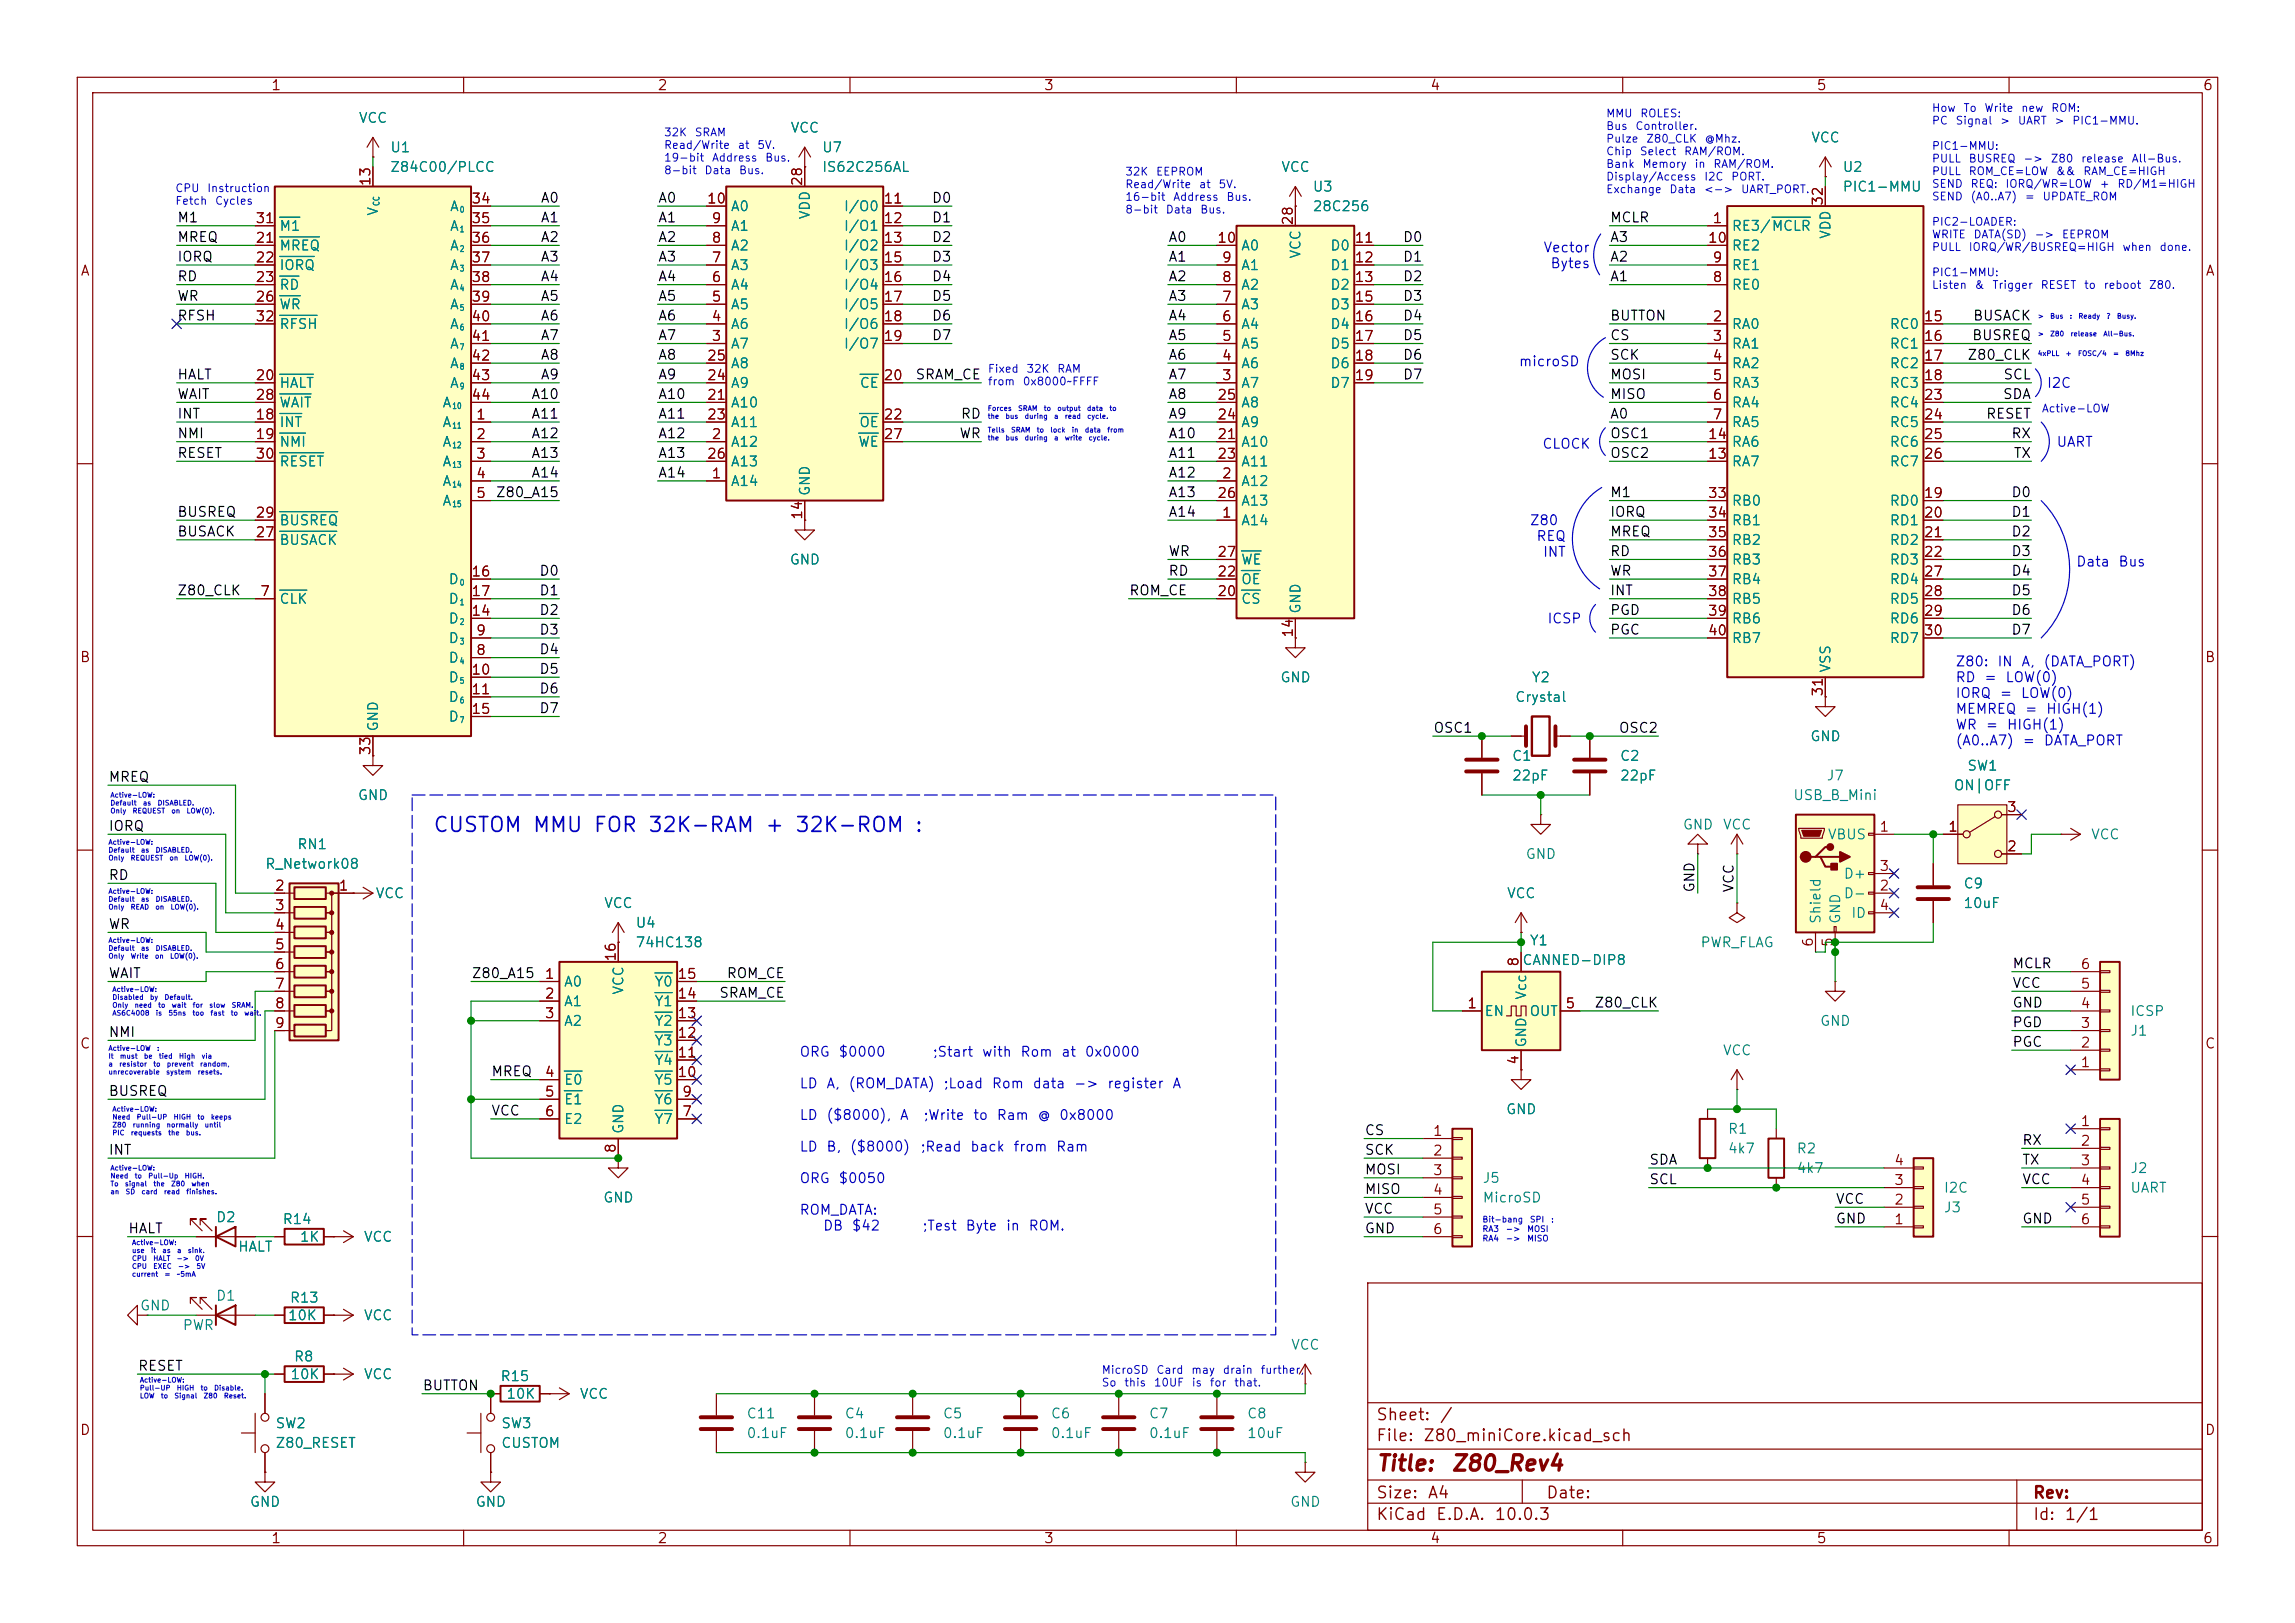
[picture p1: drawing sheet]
<svg xmlns="http://www.w3.org/2000/svg" width="297mm" height="210mm" viewBox="0 0 297 210" stroke-linecap="round" stroke-linejoin="round" font-family="sans-serif">
<defs><g id="words">
<g font-size="2" fill="#840000">
<text x="178" y="190.8">Title:</text>
<text x="187.7" y="190.8">Z80_Rev4</text>
</g>
<text font-size="1.9" fill="#0000c2" x="56" y="108.1">CUSTOM MMU FOR 32K-RAM + 32K-ROM :</text>
<g font-size="1.5" fill="#840000">
<text x="178" y="184.2">Sheet:</text>
<text x="186.2" y="184.2">/</text>
<text x="178" y="186.9">File:</text>
<text x="184.1" y="186.9">Z80_miniCore.kicad_sch</text>
<text x="178" y="197.1">KiCad</text>
<text x="178" y="194.3">Size:</text>
<text x="184.7" y="194.3">A4</text>
<text x="185.7" y="197.1">E.D.A.</text>
<text x="193.3" y="197.1">10.0.3</text>
<text x="200" y="194.3">Date:</text>
<text x="263" y="194.3">Rev:</text>
<text x="263" y="197.1">Id:</text>
<text x="267.1" y="197.1">1/1</text>
</g>
<g font-size="1.3" fill="#840000">
<text x="35" y="12">1</text>
<text x="85" y="12">2</text>
<text x="135" y="12">3</text>
<text x="185" y="12">4</text>
<text x="235" y="12">5</text>
<text x="285" y="12">6</text>
<text x="33" y="29.2">31</text>
<text x="48.2" y="24.2" transform="rotate(-90 48.2 24.2)">13</text>
<text x="60.9" y="26.6">34</text>
<text x="60.9" y="29.2">35</text>
<text x="91.4" y="26.6">10</text>
<text x="92" y="29.2">9</text>
<text x="104.1" y="24.2" transform="rotate(-90 104.1 24.2)">28</text>
<text x="114.3" y="26.6">11</text>
<text x="114.3" y="29.2">12</text>
<text x="167.6" y="29.3" transform="rotate(-90 167.6 29.3)">28</text>
<text x="221.5" y="29.2">1</text>
<text x="236.2" y="26.7" transform="rotate(-90 236.2 26.7)">32</text>
<text x="10.3" y="36">A</text>
<text x="33" y="31.7">21</text>
<text x="33" y="34.3">22</text>
<text x="60.9" y="31.7">36</text>
<text x="60.9" y="34.3">37</text>
<text x="92" y="34.3">7</text>
<text x="92" y="31.7">8</text>
<text x="114.3" y="31.7">13</text>
<text x="114.3" y="34.3">15</text>
<text x="157.4" y="31.7">10</text>
<text x="158" y="34.3">9</text>
<text x="175.2" y="31.7">11</text>
<text x="175.2" y="34.3">12</text>
<text x="220.9" y="31.7">10</text>
<text x="221.5" y="34.3">9</text>
<text x="285.3" y="36">A</text>
<text x="33" y="36.8">23</text>
<text x="33" y="39.3">26</text>
<text x="33" y="41.9">32</text>
<text x="60.9" y="36.8">38</text>
<text x="60.9" y="39.3">39</text>
<text x="60.9" y="41.9">40</text>
<text x="92" y="41.9">4</text>
<text x="92" y="39.3">5</text>
<text x="92" y="36.8">6</text>
<text x="114.3" y="36.8">16</text>
<text x="114.3" y="39.3">17</text>
<text x="114.3" y="41.9">18</text>
<text x="158" y="41.9">6</text>
<text x="158" y="39.3">7</text>
<text x="158" y="36.8">8</text>
<text x="175.2" y="36.8">13</text>
<text x="175.2" y="39.3">15</text>
<text x="175.2" y="41.9">16</text>
<text x="221.5" y="41.9">2</text>
<text x="221.5" y="36.8">8</text>
<text x="248.9" y="41.9">15</text>
<text x="60.9" y="44.4">41</text>
<text x="60.9" y="47">42</text>
<text x="91.4" y="47">25</text>
<text x="92" y="44.4">3</text>
<text x="114.3" y="44.4">19</text>
<text x="158" y="47">4</text>
<text x="158" y="44.4">5</text>
<text x="175.2" y="44.4">17</text>
<text x="175.2" y="47">18</text>
<text x="221.5" y="44.4">3</text>
<text x="221.5" y="47">4</text>
<text x="248.9" y="44.4">16</text>
<text x="248.9" y="47">17</text>
<text x="33" y="49.5">20</text>
<text x="33" y="52">28</text>
<text x="60.9" y="49.5">43</text>
<text x="60.9" y="52">44</text>
<text x="91.4" y="52">21</text>
<text x="91.4" y="49.5">24</text>
<text x="114.3" y="49.5">20</text>
<text x="157.4" y="52">25</text>
<text x="158" y="49.5">3</text>
<text x="175.2" y="49.5">19</text>
<text x="221.5" y="49.5">5</text>
<text x="221.5" y="52">6</text>
<text x="248.9" y="49.5">18</text>
<text x="248.9" y="52">23</text>
<text x="33" y="54.6">18</text>
<text x="33" y="57.1">19</text>
<text x="33" y="59.7">30</text>
<text x="61.5" y="54.6">1</text>
<text x="61.5" y="57.1">2</text>
<text x="61.5" y="59.7">3</text>
<text x="91.4" y="54.6">23</text>
<text x="91.4" y="59.7">26</text>
<text x="92" y="57.1">2</text>
<text x="114.3" y="54.6">22</text>
<text x="114.3" y="57.1">27</text>
<text x="157.4" y="57.1">21</text>
<text x="157.4" y="59.7">23</text>
<text x="157.4" y="54.6">24</text>
<text x="220.9" y="59.7">13</text>
<text x="220.9" y="57.1">14</text>
<text x="221.5" y="54.6">7</text>
<text x="248.9" y="54.6">24</text>
<text x="248.9" y="57.1">25</text>
<text x="248.9" y="59.7">26</text>
<text x="61.5" y="62.2">4</text>
<text x="61.5" y="64.7">5</text>
<text x="92" y="62.2">1</text>
<text x="157.4" y="64.7">26</text>
<text x="158" y="62.2">2</text>
<text x="220.9" y="64.7">33</text>
<text x="248.9" y="64.7">19</text>
<text x="33" y="69.8">27</text>
<text x="33" y="67.3">29</text>
<text x="104.1" y="67.4" transform="rotate(-90 104.1 67.4)">14</text>
<text x="158" y="67.3">1</text>
<text x="220.9" y="67.3">34</text>
<text x="220.9" y="69.8">35</text>
<text x="248.9" y="67.3">20</text>
<text x="248.9" y="69.8">21</text>
<text x="33.6" y="77.4">7</text>
<text x="60.9" y="74.9">16</text>
<text x="60.9" y="77.4">17</text>
<text x="157.4" y="77.4">20</text>
<text x="157.4" y="74.9">22</text>
<text x="157.4" y="72.4">27</text>
<text x="220.9" y="72.4">36</text>
<text x="220.9" y="74.9">37</text>
<text x="220.9" y="77.4">38</text>
<text x="248.9" y="72.4">22</text>
<text x="248.9" y="74.9">27</text>
<text x="248.9" y="77.4">28</text>
<text x="60.9" y="80">14</text>
<text x="61.5" y="82.5">9</text>
<text x="167.6" y="82.6" transform="rotate(-90 167.6 82.6)">14</text>
<text x="220.9" y="80">39</text>
<text x="220.9" y="82.5">40</text>
<text x="248.9" y="80">29</text>
<text x="248.9" y="82.5">30</text>
<text x="10.3" y="86">B</text>
<text x="60.9" y="87.6">10</text>
<text x="61.5" y="85.1">8</text>
<text x="285.3" y="86">B</text>
<text x="60.9" y="90.1">11</text>
<text x="60.9" y="92.7">15</text>
<text x="236.2" y="90.2" transform="rotate(-90 236.2 90.2)">31</text>
<text x="48.2" y="97.8" transform="rotate(-90 48.2 97.8)">33</text>
<text x="243.1" y="107.9">1</text>
<text x="252" y="107.9">1</text>
<text x="259.6" y="105.4">3</text>
<text x="243.1" y="113">3</text>
<text x="259.6" y="110.5">2</text>
<text x="35.5" y="115.5">2</text>
<text x="35.5" y="118.1">3</text>
<text x="43.7" y="115.5">1</text>
<text x="243.1" y="115.5">2</text>
<text x="243.1" y="118.1">4</text>
<text x="35.5" y="120.6">4</text>
<text x="35.5" y="123.2">5</text>
<text x="35.5" y="125.7">6</text>
<text x="80" y="124.5" transform="rotate(-90 80 124.5)">16</text>
<text x="196.8" y="125.2" transform="rotate(-90 196.8 125.2)">8</text>
<text x="234.9" y="122.6" transform="rotate(-90 234.9 122.6)">6</text>
<text x="237.5" y="122.6" transform="rotate(-90 237.5 122.6)">5</text>
<text x="269.2" y="125.7">6</text>
<text x="35.5" y="128.2">7</text>
<text x="35.5" y="130.8">8</text>
<text x="70.4" y="127">1</text>
<text x="70.4" y="129.5">2</text>
<text x="87.6" y="129.5">14</text>
<text x="87.6" y="127">15</text>
<text x="189.8" y="130.8">1</text>
<text x="202.5" y="130.8">5</text>
<text x="269.2" y="130.8">4</text>
<text x="269.2" y="128.2">5</text>
<text x="10.3" y="136">C</text>
<text x="35.5" y="133.3">9</text>
<text x="70.4" y="132.1">3</text>
<text x="87.6" y="137.1">11</text>
<text x="87.6" y="134.6">12</text>
<text x="87.6" y="132.1">13</text>
<text x="196.8" y="137.9" transform="rotate(-90 196.8 137.9)">4</text>
<text x="269.2" y="135.9">2</text>
<text x="269.2" y="133.3">3</text>
<text x="285.3" y="136">C</text>
<text x="70.4" y="139.7">4</text>
<text x="70.4" y="142.2">5</text>
<text x="87.6" y="139.7">10</text>
<text x="88.2" y="142.2">9</text>
<text x="269.2" y="138.4">1</text>
<text x="70.4" y="144.8">6</text>
<text x="80" y="149.3" transform="rotate(-90 80 149.3)">8</text>
<text x="88.2" y="144.8">7</text>
<text x="185.3" y="147.3">1</text>
<text x="185.3" y="149.8">2</text>
<text x="269.2" y="146">1</text>
<text x="269.2" y="148.6">2</text>
<text x="185.3" y="152.4">3</text>
<text x="185.3" y="154.9">4</text>
<text x="245" y="153.6">3</text>
<text x="245" y="151.1">4</text>
<text x="269.2" y="151.1">3</text>
<text x="269.2" y="153.6">4</text>
<text x="185.3" y="157.5">5</text>
<text x="185.3" y="160">6</text>
<text x="245" y="158.7">1</text>
<text x="245" y="156.2">2</text>
<text x="269.2" y="156.2">5</text>
<text x="269.2" y="158.7">6</text>
<text x="10.3" y="186">D</text>
<text x="285.3" y="186">D</text>
<text x="35" y="200">1</text>
<text x="85" y="200">2</text>
<text x="135" y="200">3</text>
<text x="185" y="200">4</text>
<text x="235" y="200">5</text>
<text x="285" y="200">6</text>
</g>
<g font-size="1.3" fill="#008484">
<text x="46.3" y="16.2">VCC</text>
<text x="102.2" y="17.5">VCC</text>
<text x="50.4" y="22.6">Z84C00/PLCC</text>
<text x="50.4" y="20">U1</text>
<text x="106.3" y="22.6">IS62C256AL</text>
<text x="106.3" y="20">U7</text>
<text x="165.7" y="22.6">VCC</text>
<text x="234.3" y="18.8">VCC</text>
<text x="238.4" y="22.6">U2</text>
<text x="49.2" y="28" transform="rotate(-90 49.2 28)">V</text>
<text x="58.1" y="27.6">A</text>
<text x="94.5" y="27.6">A0</text>
<text x="105.1" y="28.5" transform="rotate(-90 105.1 28.5)">VDD</text>
<text x="109.1" y="27.6">I/O0</text>
<text x="169.8" y="27.6">28C256</text>
<text x="169.8" y="25.1">U3</text>
<text x="238.4" y="25.1">PIC1-MMU</text>
<text x="36.1" y="32.7">MREQ</text>
<text x="36.1" y="35.3">IORQ</text>
<text x="36.1" y="30.2">M1</text>
<text x="58.1" y="30.2">A</text>
<text x="58.1" y="32.7">A</text>
<text x="58.1" y="35.3">A</text>
<text x="94.5" y="35.3">A3</text>
<text x="94.5" y="32.7">A2</text>
<text x="94.5" y="30.2">A1</text>
<text x="109.1" y="30.2">I/O1</text>
<text x="109.1" y="32.7">I/O2</text>
<text x="109.1" y="35.3">I/O3</text>
<text x="160.5" y="35.3">A1</text>
<text x="160.5" y="32.7">A0</text>
<text x="168.6" y="33.5" transform="rotate(-90 168.6 33.5)">VCC</text>
<text x="172.1" y="32.7">D0</text>
<text x="172.1" y="35.3">D1</text>
<text x="224" y="30.2">RE3/MCLR</text>
<text x="224" y="35.3">RE1</text>
<text x="224" y="32.7">RE2</text>
<text x="237.2" y="31" transform="rotate(-90 237.2 31)">VDD</text>
<text x="36.1" y="37.8">RD</text>
<text x="36.1" y="40.3">WR</text>
<text x="58.1" y="37.8">A</text>
<text x="58.1" y="40.3">A</text>
<text x="94.5" y="40.3">A5</text>
<text x="94.5" y="37.8">A4</text>
<text x="109.1" y="37.8">I/O4</text>
<text x="109.1" y="40.3">I/O5</text>
<text x="160.5" y="40.3">A3</text>
<text x="160.5" y="37.8">A2</text>
<text x="172.1" y="37.8">D2</text>
<text x="172.1" y="40.3">D3</text>
<text x="224" y="37.8">RE0</text>
<text x="36.1" y="42.9">RFSH</text>
<text x="58.1" y="42.9">A</text>
<text x="58.1" y="45.4">A</text>
<text x="58.1" y="48">A</text>
<text x="94.5" y="45.4">A7</text>
<text x="94.5" y="42.9">A6</text>
<text x="94.5" y="48">A8</text>
<text x="109.1" y="42.9">I/O6</text>
<text x="109.1" y="45.4">I/O7</text>
<text x="160.5" y="48">A6</text>
<text x="160.5" y="45.4">A5</text>
<text x="160.5" y="42.9">A4</text>
<text x="172.1" y="42.9">D4</text>
<text x="172.1" y="45.4">D5</text>
<text x="172.1" y="48">D6</text>
<text x="224" y="42.9">RA0</text>
<text x="224" y="45.4">RA1</text>
<text x="224" y="48">RA2</text>
<text x="244.5" y="42.9">RC0</text>
<text x="244.5" y="45.4">RC1</text>
<text x="244.5" y="48">RC2</text>
<text x="36.1" y="50.5">HALT</text>
<text x="36.1" y="53">WAIT</text>
<text x="57.2" y="53">A</text>
<text x="58.1" y="50.5">A</text>
<text x="94.5" y="53">A10</text>
<text x="94.5" y="50.5">A9</text>
<text x="111.2" y="50.5">CE</text>
<text x="160.5" y="50.5">A7</text>
<text x="160.5" y="53">A8</text>
<text x="172.1" y="50.5">D7</text>
<text x="224" y="50.5">RA3</text>
<text x="224" y="53">RA4</text>
<text x="244.5" y="50.5">RC3</text>
<text x="244.5" y="53">RC4</text>
<text x="36.1" y="55.6">INT</text>
<text x="36.1" y="58.1">NMI</text>
<text x="57.2" y="55.6">A</text>
<text x="57.2" y="58.1">A</text>
<text x="94.5" y="58.1">A12</text>
<text x="94.5" y="55.6">A11</text>
<text x="111" y="58.1">WE</text>
<text x="111.1" y="55.6">OE</text>
<text x="160.5" y="58.1">A10</text>
<text x="160.5" y="55.6">A9</text>
<text x="224" y="55.6">RA5</text>
<text x="224" y="58.1">RA6</text>
<text x="244.5" y="55.6">RC5</text>
<text x="244.5" y="58.1">RC6</text>
<text x="36.1" y="60.7">RESET</text>
<text x="57.2" y="60.7">A</text>
<text x="57.2" y="63.2">A</text>
<text x="57.2" y="65.7">A</text>
<text x="94.5" y="63.2">A14</text>
<text x="94.5" y="60.7">A13</text>
<text x="105.1" y="64.3" transform="rotate(-90 105.1 64.3)">GND</text>
<text x="160.5" y="63.2">A12</text>
<text x="160.5" y="60.7">A11</text>
<text x="160.5" y="65.7">A13</text>
<text x="224" y="60.7">RA7</text>
<text x="224" y="65.7">RB0</text>
<text x="244.5" y="65.7">RD0</text>
<text x="244.5" y="60.7">RC7</text>
<text x="36.1" y="70.8">BUSACK</text>
<text x="36.1" y="68.3">BUSREQ</text>
<text x="160.5" y="68.3">A14</text>
<text x="224" y="68.3">RB1</text>
<text x="224" y="70.8">RB2</text>
<text x="244.5" y="68.3">RD1</text>
<text x="244.5" y="70.8">RD2</text>
<text x="58" y="75.9">D</text>
<text x="102.1" y="73.4">GND</text>
<text x="160.5" y="75.9">OE</text>
<text x="160.5" y="73.4">WE</text>
<text x="224" y="73.4">RB3</text>
<text x="224" y="75.9">RB4</text>
<text x="244.5" y="73.4">RD3</text>
<text x="244.5" y="75.9">RD4</text>
<text x="36.1" y="78.4">CLK</text>
<text x="58" y="83.5">D</text>
<text x="58" y="81">D</text>
<text x="58" y="78.4">D</text>
<text x="160.5" y="78.4">CS</text>
<text x="168.6" y="79.5" transform="rotate(-90 168.6 79.5)">GND</text>
<text x="224" y="78.4">RB5</text>
<text x="224" y="81">RB6</text>
<text x="224" y="83.5">RB7</text>
<text x="244.5" y="78.4">RD5</text>
<text x="244.5" y="81">RD6</text>
<text x="244.5" y="83.5">RD7</text>
<text x="58" y="86.1">D</text>
<text x="58" y="88.6">D</text>
<text x="165.6" y="88.6">GND</text>
<text x="198.1" y="88.6">Y2</text>
<text x="237.2" y="87.1" transform="rotate(-90 237.2 87.1)">VSS</text>
<text x="49.2" y="94.7" transform="rotate(-90 49.2 94.7)">GND</text>
<text x="58" y="91.1">D</text>
<text x="58" y="93.7">D</text>
<text x="196" y="91.1">Crystal</text>
<text x="195.6" y="98.8">C1</text>
<text x="195.6" y="101.3">22pF</text>
<text x="209.6" y="98.8">C2</text>
<text x="209.6" y="101.3">22pF</text>
<text x="234.2" y="96.2">GND</text>
<text x="236.3" y="101.3">J7</text>
<text x="254.5" y="100">SW1</text>
<text x="46.2" y="103.8">GND</text>
<text x="217.7" y="107.7">GND</text>
<text x="222.9" y="107.7">VCC</text>
<text x="232" y="103.8">USB_B_Mini</text>
<text x="252.7" y="102.6">ON|OFF</text>
<text x="34.2" y="112.7">R_Network08</text>
<text x="38.4" y="110.2">RN1</text>
<text x="197.4" y="111.5">GND</text>
<text x="236.5" y="108.9">VBUS</text>
<text x="270.5" y="108.9">VCC</text>
<text x="48.5" y="116.5">VCC</text>
<text x="78.1" y="117.8">VCC</text>
<text x="194.9" y="116.5">VCC</text>
<text x="235.9" y="119.6" transform="rotate(-90 235.9 119.6)">Shield</text>
<text x="238.5" y="119.6" transform="rotate(-90 238.5 119.6)">GND</text>
<text x="238.5" y="116.5">D-</text>
<text x="238.5" y="114">D+</text>
<text x="239.5" y="119.1">ID</text>
<text x="254" y="115.3">C9</text>
<text x="254" y="117.8">10uF</text>
<text x="82.2" y="120.4">U4</text>
<text x="82.2" y="122.9">74HC138</text>
<text x="196.9" y="125.2">CANNED-DIP8</text>
<text x="197.9" y="122.6">Y1</text>
<text x="220" y="122.9">PWR_FLAG</text>
<text x="72.9" y="128">A0</text>
<text x="72.9" y="130.5">A1</text>
<text x="81" y="128.8" transform="rotate(-90 81 128.8)">VCC</text>
<text x="84.6" y="130.5">Y1</text>
<text x="84.6" y="128">Y0</text>
<text x="192" y="131.8">EN</text>
<text x="197.8" y="129.5" transform="rotate(-90 197.8 129.5)">Vcc</text>
<text x="197.8" y="131.8">OUT</text>
<text x="275.6" y="131.8">ICSP</text>
<text x="72.9" y="133.1">A2</text>
<text x="84.6" y="135.6">Y3</text>
<text x="84.6" y="133.1">Y2</text>
<text x="197.8" y="135.6" transform="rotate(-90 197.8 135.6)">GND</text>
<text x="222.9" y="136.9">VCC</text>
<text x="235.5" y="133.1">GND</text>
<text x="275.6" y="134.3">J1</text>
<text x="72.9" y="140.7">E0</text>
<text x="72.9" y="143.2">E1</text>
<text x="84.6" y="143.2">Y6</text>
<text x="84.6" y="140.7">Y5</text>
<text x="84.6" y="138.1">Y4</text>
<text x="72.9" y="145.8">E2</text>
<text x="81" y="146.8" transform="rotate(-90 81 146.8)">GND</text>
<text x="84.6" y="145.8">Y7</text>
<text x="194.8" y="144.5">GND</text>
<text x="223.5" y="147">R1</text>
<text x="223.5" y="149.6">4k7</text>
<text x="232.4" y="149.6">R2</text>
<text x="78" y="155.9">GND</text>
<text x="191.8" y="153.4">J5</text>
<text x="191.8" y="155.9">MicroSD</text>
<text x="232.4" y="152.1">4k7</text>
<text x="251.5" y="154.6">I2C</text>
<text x="275.6" y="152.1">J2</text>
<text x="275.6" y="154.6">UART</text>
<text x="27.9" y="158.5">D2</text>
<text x="36.5" y="158.7">R14</text>
<text x="38.7" y="161">1K</text>
<text x="47" y="161">VCC</text>
<text x="251.5" y="157.2">J3</text>
<text x="30.7" y="162.3">HALT</text>
<text x="18" y="169.9">GND</text>
<text x="23.6" y="172.4">PWR</text>
<text x="27.9" y="168.6">D1</text>
<text x="37.2" y="171.2">10K</text>
<text x="37.4" y="168.9">R13</text>
<text x="47" y="171.2">VCC</text>
<text x="37.5" y="178.8">10K</text>
<text x="37.9" y="176.5">R8</text>
<text x="47" y="178.8">VCC</text>
<text x="64.7" y="179">R15</text>
<text x="167" y="175">VCC</text>
<text x="35.6" y="185.1">SW2</text>
<text x="64.8" y="185.1">SW3</text>
<text x="65.4" y="181.3">10K</text>
<text x="74.9" y="181.3">VCC</text>
<text x="96.5" y="183.9">C11</text>
<text x="109.2" y="183.9">C4</text>
<text x="121.9" y="183.9">C5</text>
<text x="135.9" y="183.9">C6</text>
<text x="148.6" y="183.9">C7</text>
<text x="161.3" y="183.9">C8</text>
<text x="35.6" y="187.7">Z80_RESET</text>
<text x="64.8" y="187.7">CUSTOM</text>
<text x="96.5" y="186.4">0.1uF</text>
<text x="109.2" y="186.4">0.1uF</text>
<text x="121.9" y="186.4">0.1uF</text>
<text x="135.9" y="186.4">0.1uF</text>
<text x="148.6" y="186.4">0.1uF</text>
<text x="161.3" y="186.4">10uF</text>
<text x="32.3" y="195.3">GND</text>
<text x="61.5" y="195.3">GND</text>
<text x="166.9" y="195.3">GND</text>
</g>
<g font-size="1.3">
<text x="22.9" y="29.1">M1</text>
<text x="69.9" y="26.5">A0</text>
<text x="69.9" y="29.1">A1</text>
<text x="85.1" y="29.1">A1</text>
<text x="85.1" y="26.5">A0</text>
<text x="120.5" y="29.1">D1</text>
<text x="120.5" y="26.5">D0</text>
<text x="208.3" y="29.1">MCLR</text>
<text x="22.9" y="31.6">MREQ</text>
<text x="22.9" y="34.2">IORQ</text>
<text x="69.9" y="31.6">A2</text>
<text x="69.9" y="34.2">A3</text>
<text x="85.1" y="31.6">A2</text>
<text x="85.1" y="34.2">A3</text>
<text x="120.5" y="34.2">D3</text>
<text x="120.5" y="31.6">D2</text>
<text x="151.1" y="31.6">A0</text>
<text x="151.1" y="34.2">A1</text>
<text x="181.5" y="34.2">D1</text>
<text x="181.5" y="31.6">D0</text>
<text x="208.3" y="34.2">A2</text>
<text x="208.3" y="31.6">A3</text>
<text x="22.9" y="39.2">WR</text>
<text x="22.9" y="41.8">RFSH</text>
<text x="22.9" y="36.7">RD</text>
<text x="69.9" y="36.7">A4</text>
<text x="69.9" y="41.8">A6</text>
<text x="69.9" y="39.2">A5</text>
<text x="85.1" y="39.2">A5</text>
<text x="85.1" y="41.8">A6</text>
<text x="85.1" y="36.7">A4</text>
<text x="120.5" y="41.8">D6</text>
<text x="120.5" y="39.2">D5</text>
<text x="120.5" y="36.7">D4</text>
<text x="151.1" y="36.7">A2</text>
<text x="151.1" y="41.8">A4</text>
<text x="151.1" y="39.2">A3</text>
<text x="181.5" y="36.7">D2</text>
<text x="181.5" y="41.8">D4</text>
<text x="181.5" y="39.2">D3</text>
<text x="208.3" y="41.8">BUTTON</text>
<text x="208.3" y="36.7">A1</text>
<text x="255.2" y="41.8">BUSACK</text>
<text x="69.9" y="46.9">A8</text>
<text x="69.9" y="44.3">A7</text>
<text x="85.1" y="46.9">A8</text>
<text x="85.1" y="44.3">A7</text>
<text x="120.5" y="44.3">D7</text>
<text x="151.1" y="44.3">A5</text>
<text x="151.1" y="46.9">A6</text>
<text x="181.5" y="46.9">D6</text>
<text x="181.5" y="44.3">D5</text>
<text x="208.3" y="44.3">CS</text>
<text x="208.3" y="46.9">SCK</text>
<text x="254.5" y="46.9">Z80_CLK</text>
<text x="255.1" y="44.3">BUSREQ</text>
<text x="22.9" y="49.4">HALT</text>
<text x="22.9" y="51.9">WAIT</text>
<text x="68.7" y="51.9">A10</text>
<text x="69.9" y="49.4">A9</text>
<text x="85.1" y="49.4">A9</text>
<text x="85.1" y="51.9">A10</text>
<text x="118.4" y="49.4">SRAM_CE</text>
<text x="151.1" y="51.9">A8</text>
<text x="151.1" y="49.4">A7</text>
<text x="181.5" y="49.4">D7</text>
<text x="208.3" y="51.9">MISO</text>
<text x="208.3" y="49.4">MOSI</text>
<text x="259.1" y="51.9">SDA</text>
<text x="259.2" y="49.4">SCL</text>
<text x="22.9" y="57">NMI</text>
<text x="22.9" y="54.5">INT</text>
<text x="22.9" y="59.6">RESET</text>
<text x="68.7" y="57">A12</text>
<text x="68.7" y="54.5">A11</text>
<text x="68.7" y="59.6">A13</text>
<text x="85.1" y="59.6">A13</text>
<text x="85.1" y="54.5">A11</text>
<text x="85.1" y="57">A12</text>
<text x="124.1" y="57">WR</text>
<text x="124.3" y="54.5">RD</text>
<text x="151.1" y="54.5">A9</text>
<text x="151.1" y="57">A10</text>
<text x="151.1" y="59.6">A11</text>
<text x="208.3" y="59.6">OSC2</text>
<text x="208.3" y="57">OSC1</text>
<text x="208.3" y="54.5">A0</text>
<text x="256.9" y="54.5">RESET</text>
<text x="260.2" y="57">RX</text>
<text x="260.5" y="59.6">TX</text>
<text x="64.1" y="64.6">Z80_A15</text>
<text x="68.7" y="62.1">A14</text>
<text x="85.1" y="62.1">A14</text>
<text x="151.1" y="64.6">A13</text>
<text x="151.1" y="62.1">A12</text>
<text x="208.3" y="64.6">M1</text>
<text x="260.2" y="64.6">D0</text>
<text x="22.9" y="67.2">BUSREQ</text>
<text x="22.9" y="69.7">BUSACK</text>
<text x="151.1" y="67.2">A14</text>
<text x="208.3" y="67.2">IORQ</text>
<text x="208.3" y="69.7">MREQ</text>
<text x="260.2" y="67.2">D1</text>
<text x="260.2" y="69.7">D2</text>
<text x="22.9" y="77.3">Z80_CLK</text>
<text x="69.7" y="77.3">D1</text>
<text x="69.7" y="74.8">D0</text>
<text x="146" y="77.3">ROM_CE</text>
<text x="151.1" y="72.3">WR</text>
<text x="151.1" y="74.8">RD</text>
<text x="208.3" y="72.3">RD</text>
<text x="208.3" y="77.3">INT</text>
<text x="208.3" y="74.8">WR</text>
<text x="260.2" y="72.3">D3</text>
<text x="260.2" y="77.3">D5</text>
<text x="260.2" y="74.8">D4</text>
<text x="69.7" y="82.4">D3</text>
<text x="69.7" y="79.9">D2</text>
<text x="208.3" y="82.4">PGC</text>
<text x="208.3" y="79.9">PGD</text>
<text x="260.2" y="82.4">D7</text>
<text x="260.2" y="79.9">D6</text>
<text x="69.7" y="87.5">D5</text>
<text x="69.7" y="85">D4</text>
<text x="69.7" y="90">D6</text>
<text x="69.7" y="92.6">D7</text>
<text x="185.4" y="95.1">OSC1</text>
<text x="209.4" y="95.1">OSC2</text>
<text x="14" y="101.5">MREQ</text>
<text x="14" y="107.8">IORQ</text>
<text x="14" y="114.2">RD</text>
<text x="219.6" y="115.6" transform="rotate(-90 219.6 115.6)">GND</text>
<text x="224.7" y="115.6" transform="rotate(-90 224.7 115.6)">VCC</text>
<text x="14" y="120.5">WR</text>
<text x="260.3" y="125.6">MCLR</text>
<text x="14" y="126.9">WAIT</text>
<text x="61" y="126.9">Z80_A15</text>
<text x="93" y="129.4">SRAM_CE</text>
<text x="94" y="126.9">ROM_CE</text>
<text x="206.3" y="130.7">Z80_CLK</text>
<text x="260.3" y="128.1">VCC</text>
<text x="260.3" y="130.7">GND</text>
<text x="14" y="134.5">NMI</text>
<text x="260.3" y="135.8">PGC</text>
<text x="260.3" y="133.2">PGD</text>
<text x="14" y="142.1">BUSREQ</text>
<text x="63.5" y="139.6">MREQ</text>
<text x="14" y="149.7">INT</text>
<text x="63.5" y="144.7">VCC</text>
<text x="176.5" y="149.7">SCK</text>
<text x="176.5" y="147.2">CS</text>
<text x="261.6" y="148.5">RX</text>
<text x="176.5" y="152.3">MOSI</text>
<text x="176.5" y="154.8">MISO</text>
<text x="213.4" y="151">SDA</text>
<text x="213.4" y="153.5">SCL</text>
<text x="261.6" y="151">TX</text>
<text x="261.6" y="153.5">VCC</text>
<text x="16.5" y="159.9">HALT</text>
<text x="176.5" y="159.9">GND</text>
<text x="176.5" y="157.4">VCC</text>
<text x="237.5" y="158.6">GND</text>
<text x="237.5" y="156.1">VCC</text>
<text x="261.6" y="158.6">GND</text>
<text x="17.8" y="177.7">RESET</text>
<text x="54.6" y="180.2">BUTTON</text>
</g>
<g font-size="1.3" fill="#0000c2">
<text x="199.7" y="33">Vector</text>
<text x="200.6" y="35">Bytes</text>
<text x="196.5" y="47.7">microSD</text>
<text x="264.8" y="50.5">I2C</text>
<text x="199.5" y="58.4">CLOCK</text>
<text x="266" y="58.1">UART</text>
<text x="197.9" y="68.3">Z80</text>
<text x="198.7" y="70.3">REQ</text>
<text x="199.6" y="72.4">INT</text>
<text x="268.6" y="73.6">Data</text>
<text x="274.1" y="73.6">Bus</text>
<text x="200.2" y="81">ICSP</text>
<text x="253" y="86.5">Z80:</text>
<text x="253" y="88.6">RD</text>
<text x="256.7" y="88.6">=</text>
<text x="258.4" y="86.5">IN</text>
<text x="259.4" y="88.6">LOW(0)</text>
<text x="261.5" y="86.5">A,</text>
<text x="264.4" y="86.5">(DATA_PORT)</text>
<text x="253" y="90.6">IORQ</text>
<text x="253" y="92.7">MEMREQ</text>
<text x="253" y="94.7">WR</text>
<text x="256.9" y="94.7">=</text>
<text x="258.7" y="90.6">=</text>
<text x="259.6" y="94.7">HIGH(1)</text>
<text x="262" y="92.7">=</text>
<text x="264.7" y="92.7">HIGH(1)</text>
<text x="253" y="96.8">(A0..A7)</text>
<text x="261.7" y="96.8">=</text>
<text x="264.4" y="96.8">DATA_PORT</text>
<text x="103.4" y="137.1">ORG</text>
<text x="108.4" y="137.1">$0000</text>
<text x="120.6" y="137.1">;Start</text>
<text x="127" y="137.1">with</text>
<text x="132" y="137.1">Rom</text>
<text x="137.2" y="137.1">at</text>
<text x="140.3" y="137.1">0x0000</text>
<text x="103.4" y="141.1">LD</text>
<text x="106.8" y="141.1">A,</text>
<text x="109.7" y="141.1">(ROM_DATA)</text>
<text x="122" y="141.1">;Load</text>
<text x="128.3" y="141.1">Rom</text>
<text x="133.5" y="141.1">data</text>
<text x="138.9" y="141.1">-&gt;</text>
<text x="143.2" y="141.1">register</text>
<text x="151.6" y="141.1">A</text>
<text x="103.4" y="145.2">LD</text>
<text x="103.4" y="149.3">LD</text>
<text x="106.8" y="145.2">($8000),</text>
<text x="106.8" y="149.3">B,</text>
<text x="109.9" y="149.3">($8000)</text>
<text x="116.4" y="145.2">A</text>
<text x="119" y="149.3">;Read</text>
<text x="119.4" y="145.2">;Write</text>
<text x="125.5" y="149.3">back</text>
<text x="125.8" y="145.2">to</text>
<text x="128.9" y="145.2">Ram</text>
<text x="131.1" y="149.3">from</text>
<text x="134.2" y="145.2">@</text>
<text x="136.6" y="149.3">Ram</text>
<text x="137" y="145.2">0x8000</text>
<text x="103.4" y="153.4">ORG</text>
<text x="108.4" y="153.4">$0050</text>
<text x="103.4" y="157.5">ROM_DATA:</text>
<text x="106.4" y="159.5">DB</text>
<text x="110.1" y="159.5">$42</text>
<text x="119.3" y="159.5">;Test</text>
<text x="124.9" y="159.5">Byte</text>
<text x="130.1" y="159.5">in</text>
<text x="133" y="159.5">ROM.</text>
</g>
<g font-size="1" fill="#0000c2">
<text x="85.9" y="17.9">32K</text>
<text x="89.8" y="17.9">SRAM</text>
<text x="207.8" y="15.4">MMU</text>
<text x="207.8" y="17.1">Bus</text>
<text x="211.6" y="17.1">Controller.</text>
<text x="212.2" y="15.4">ROLES:</text>
<text x="249.9" y="14.7">How</text>
<text x="249.9" y="16.4">PC</text>
<text x="253" y="16.4">Signal</text>
<text x="254" y="14.7">To</text>
<text x="256.7" y="14.7">Write</text>
<text x="258.8" y="16.4">&gt;</text>
<text x="261.1" y="16.4">UART</text>
<text x="261.5" y="14.7">new</text>
<text x="265.4" y="14.7">ROM:</text>
<text x="265.8" y="16.4">&gt;</text>
<text x="268.1" y="16.4">PIC1-MMU.</text>
<text x="85.9" y="19.5">Read/Write</text>
<text x="85.9" y="21.2">19-bit</text>
<text x="85.9" y="22.8">8-bit</text>
<text x="91.1" y="22.8">Data</text>
<text x="92.1" y="21.2">Address</text>
<text x="95.4" y="19.5">at</text>
<text x="95.6" y="22.8">Bus.</text>
<text x="97.9" y="19.5">5V.</text>
<text x="98.9" y="21.2">Bus.</text>
<text x="145.5" y="23">32K</text>
<text x="149.5" y="23">EEPROM</text>
<text x="207.8" y="18.7">Pulze</text>
<text x="207.8" y="20.3">Chip</text>
<text x="207.8" y="22">Bank</text>
<text x="207.8" y="23.6">Display/Access</text>
<text x="212.1" y="20.3">Select</text>
<text x="212.5" y="22">Memory</text>
<text x="213" y="18.7">Z80_CLK</text>
<text x="217.9" y="20.3">RAM/ROM.</text>
<text x="219.2" y="22">in</text>
<text x="220.5" y="23.6">I2C</text>
<text x="220.5" y="18.7">@Mhz.</text>
<text x="221.6" y="22">RAM/ROM.</text>
<text x="224" y="23.6">PORT.</text>
<text x="249.9" y="19.6">PIC1-MMU:</text>
<text x="249.9" y="21.3">PULL</text>
<text x="249.9" y="22.9">PULL</text>
<text x="254.7" y="21.3">BUSREQ</text>
<text x="254.7" y="22.9">ROM_CE=LOW</text>
<text x="261.8" y="21.3">-&gt;</text>
<text x="265.3" y="21.3">Z80</text>
<text x="266" y="22.9">&amp;&amp;</text>
<text x="269.2" y="21.3">release</text>
<text x="269.5" y="22.9">RAM_CE=HIGH</text>
<text x="275.8" y="21.3">All-Bus.</text>
<text x="22.6" y="25.1">CPU</text>
<text x="22.6" y="26.7">Fetch</text>
<text x="26.7" y="25.1">Instruction</text>
<text x="27.7" y="26.7">Cycles</text>
<text x="145.5" y="24.6">Read/Write</text>
<text x="145.5" y="26.2">16-bit</text>
<text x="145.5" y="27.9">8-bit</text>
<text x="150.8" y="27.9">Data</text>
<text x="151.7" y="26.2">Address</text>
<text x="155.1" y="24.6">at</text>
<text x="155.2" y="27.9">Bus.</text>
<text x="157.6" y="24.6">5V.</text>
<text x="158.6" y="26.2">Bus.</text>
<text x="207.8" y="25.2">Exchange</text>
<text x="216" y="25.2">Data</text>
<text x="220.4" y="25.2">&lt;-&gt;</text>
<text x="225.2" y="25.2">UART_PORT.</text>
<text x="249.9" y="24.5">SEND</text>
<text x="249.9" y="26.2">SEND</text>
<text x="249.9" y="29.5">PIC2-LOADER:</text>
<text x="254.9" y="24.5">REQ:</text>
<text x="254.9" y="26.2">(A0..A7)</text>
<text x="259.4" y="24.5">IORQ/WR=LOW</text>
<text x="262" y="26.2">=</text>
<text x="264.2" y="26.2">UPDATE_ROM</text>
<text x="271.6" y="24.5">+</text>
<text x="273.9" y="24.5">RD/M1=HIGH</text>
<text x="249.9" y="31.1">WRITE</text>
<text x="249.9" y="32.7">PULL</text>
<text x="249.9" y="36">PIC1-MMU:</text>
<text x="254.7" y="32.7">IORQ/WR/BUSREQ=HIGH</text>
<text x="255.3" y="31.1">DATA(SD)</text>
<text x="263.2" y="31.1">-&gt;</text>
<text x="266.8" y="31.1">EEPROM</text>
<text x="274.6" y="32.7">when</text>
<text x="279.4" y="32.7">done.</text>
<text x="249.9" y="37.6">Listen</text>
<text x="255.5" y="37.6">&amp;</text>
<text x="257.7" y="37.6">Trigger</text>
<text x="264" y="37.6">RESET</text>
<text x="269.6" y="37.6">to</text>
<text x="272.2" y="37.6">reboot</text>
<text x="278" y="37.6">Z80.</text>
<text x="127.8" y="48.5">Fixed</text>
<text x="127.8" y="50.1">from</text>
<text x="132.3" y="50.1">0x8000~FFFF</text>
<text x="132.8" y="48.5">32K</text>
<text x="136.7" y="48.5">RAM</text>
<text x="264.2" y="53.6">Active-LOW</text>
<text x="142.5" y="178">MicroSD</text>
<text x="142.5" y="179.7">So</text>
<text x="145.4" y="179.7">this</text>
<text x="149.2" y="179.7">10UF</text>
<text x="149.6" y="178">Card</text>
<text x="154.1" y="178">may</text>
<text x="154.1" y="179.7">is</text>
<text x="156.5" y="179.7">for</text>
<text x="158.2" y="178">drain</text>
<text x="159.6" y="179.7">that.</text>
<text x="163.1" y="178">further,</text>
</g>
<g font-size=".8" fill="#008484">
<text x="49.3" y="26.7" transform="rotate(-90 49.3 26.7)">CC</text>
<text x="59.4" y="27.7">0</text>
<text x="59.4" y="30.2">1</text>
<text x="59.4" y="32.8">2</text>
<text x="59.4" y="35.3">3</text>
<text x="59.4" y="37.9">4</text>
<text x="59.4" y="40.4">5</text>
<text x="59.4" y="42.9">6</text>
<text x="59.4" y="45.5">7</text>
<text x="58.5" y="53.1">10</text>
<text x="59.4" y="48">8</text>
<text x="59.4" y="50.6">9</text>
<text x="58.5" y="55.6">11</text>
<text x="58.5" y="58.2">12</text>
<text x="58.5" y="60.7">13</text>
<text x="58.5" y="63.3">14</text>
<text x="58.5" y="65.8">15</text>
<text x="59.4" y="76">0</text>
<text x="59.4" y="83.6">3</text>
<text x="59.4" y="81">2</text>
<text x="59.4" y="78.5">1</text>
<text x="59.4" y="86.1">4</text>
<text x="59.4" y="88.7">5</text>
<text x="59.4" y="91.2">6</text>
<text x="59.4" y="93.7">7</text>
</g>
<g font-size=".8" fill="#0000c2">
<text x="191.8" y="158.4">Bit-bang</text>
<text x="191.8" y="159.6">RA3</text>
<text x="191.8" y="160.8">RA4</text>
<text x="194.8" y="159.6">-&gt;</text>
<text x="194.8" y="160.8">-&gt;</text>
<text x="197.6" y="159.6">MOSI</text>
<text x="197.6" y="160.8">MISO</text>
<text x="197.9" y="158.4">SPI</text>
<text x="200.7" y="158.4">:</text>
</g>
<g font-size=".6" fill="#0000c2">
<text x="263.7" y="41.4">&gt;</text>
<text x="265.3" y="41.4">Bus</text>
<text x="267.8" y="41.4">:</text>
<text x="268.9" y="41.4">Ready</text>
<text x="272.5" y="41.4">?</text>
<text x="273.9" y="41.4">Busy.</text>
<text x="263.7" y="43.7">&gt;</text>
<text x="263.7" y="46.2">4xPLL</text>
<text x="265.3" y="43.7">Z80</text>
<text x="267.2" y="46.2">+</text>
<text x="267.9" y="43.7">release</text>
<text x="268.8" y="46.2">FOSC/4</text>
<text x="272.1" y="43.7">All-Bus.</text>
<text x="273.4" y="46.2">=</text>
<text x="275" y="46.2">8Mhz</text>
<text x="127.8" y="53.3">Forces</text>
<text x="131.7" y="53.3">SRAM</text>
<text x="135" y="53.3">to</text>
<text x="136.8" y="53.3">output</text>
<text x="140.6" y="53.3">data</text>
<text x="143.5" y="53.3">to</text>
<text x="127.8" y="56.1">Tells</text>
<text x="127.8" y="57.1">the</text>
<text x="127.8" y="54.3">the</text>
<text x="130.1" y="57.1">bus</text>
<text x="130.1" y="54.3">bus</text>
<text x="130.8" y="56.1">SRAM</text>
<text x="132.5" y="57.1">during</text>
<text x="132.5" y="54.3">during</text>
<text x="134.1" y="56.1">to</text>
<text x="135.9" y="56.1">lock</text>
<text x="136.3" y="57.1">a</text>
<text x="136.3" y="54.3">a</text>
<text x="137.7" y="57.1">write</text>
<text x="137.7" y="54.3">read</text>
<text x="138.6" y="56.1">in</text>
<text x="140.3" y="56.1">data</text>
<text x="140.6" y="54.3">cycle.</text>
<text x="140.8" y="57.1">cycle.</text>
<text x="143.2" y="56.1">from</text>
<text x="14.2" y="103.4">Active-LOW:</text>
<text x="14.2" y="104.4">Default</text>
<text x="14.2" y="105.4">Only</text>
<text x="17.1" y="105.4">REQUEST</text>
<text x="18.4" y="104.4">as</text>
<text x="20.3" y="104.4">DISABLED.</text>
<text x="22.1" y="105.4">on</text>
<text x="24.1" y="105.4">LOW(0).</text>
<text x="14" y="109.4">Active-LOW:</text>
<text x="14" y="110.5">Default</text>
<text x="14" y="111.5">Only</text>
<text x="16.8" y="111.5">REQUEST</text>
<text x="18.2" y="110.5">as</text>
<text x="20.1" y="110.5">DISABLED.</text>
<text x="21.9" y="111.5">on</text>
<text x="23.8" y="111.5">LOW(0).</text>
<text x="14" y="115.8">Active-LOW:</text>
<text x="14" y="116.8">Default</text>
<text x="14" y="117.8">Only</text>
<text x="16.8" y="117.8">READ</text>
<text x="18.2" y="116.8">as</text>
<text x="20" y="117.8">on</text>
<text x="20.1" y="116.8">DISABLED.</text>
<text x="22" y="117.8">LOW(0).</text>
<text x="14" y="122.1">Active-LOW:</text>
<text x="14" y="123.2">Default</text>
<text x="14" y="124.2">Only</text>
<text x="16.8" y="124.2">Write</text>
<text x="18.2" y="123.2">as</text>
<text x="20" y="124.2">on</text>
<text x="20.1" y="123.2">DISABLED.</text>
<text x="21.9" y="124.2">LOW(0).</text>
<text x="14.5" y="128.5">Active-LOW:</text>
<text x="14.5" y="129.5">Disabled</text>
<text x="14.5" y="130.5">Only</text>
<text x="14.5" y="131.6">AS6C4008</text>
<text x="17.3" y="130.5">need</text>
<text x="19.3" y="129.5">by</text>
<text x="20.1" y="131.6">is</text>
<text x="20.4" y="130.5">to</text>
<text x="21.2" y="129.5">Default.</text>
<text x="21.7" y="131.6">55ns</text>
<text x="22.2" y="130.5">wait</text>
<text x="24.8" y="131.6">too</text>
<text x="24.9" y="130.5">for</text>
<text x="27" y="130.5">slow</text>
<text x="27.2" y="131.6">fast</text>
<text x="29.8" y="131.6">to</text>
<text x="29.9" y="130.5">SRAM.</text>
<text x="31.5" y="131.6">wait.</text>
<text x="14" y="136.1">Active-LOW</text>
<text x="14" y="137.1">It</text>
<text x="15.4" y="137.1">must</text>
<text x="18.6" y="137.1">be</text>
<text x="20.3" y="136.1">:</text>
<text x="20.5" y="137.1">tied</text>
<text x="23.1" y="137.1">High</text>
<text x="26" y="137.1">via</text>
<text x="14" y="138.2">a</text>
<text x="14" y="139.2">unrecoverable</text>
<text x="14.5" y="144">Active-LOW:</text>
<text x="15.4" y="138.2">resistor</text>
<text x="19.8" y="138.2">to</text>
<text x="21.4" y="139.2">system</text>
<text x="21.5" y="138.2">prevent</text>
<text x="25.5" y="139.2">resets.</text>
<text x="25.8" y="138.2">random,</text>
<text x="14.5" y="145">Need</text>
<text x="14.5" y="146">Z80</text>
<text x="14.5" y="147.1">PIC</text>
<text x="16.9" y="147.1">requests</text>
<text x="17.1" y="146">running</text>
<text x="17.6" y="145">Pull-UP</text>
<text x="21.5" y="146">normally</text>
<text x="21.7" y="147.1">the</text>
<text x="22.4" y="145">HIGH</text>
<text x="24" y="147.1">bus.</text>
<text x="25.5" y="145">to</text>
<text x="26.4" y="146">until</text>
<text x="27.2" y="145">keeps</text>
<text x="14.2" y="151.6">Active-LOW:</text>
<text x="14.2" y="152.6">Need</text>
<text x="14.2" y="153.7">To</text>
<text x="14.2" y="154.7">an</text>
<text x="16.1" y="153.7">signal</text>
<text x="16.2" y="154.7">SD</text>
<text x="17.4" y="152.6">to</text>
<text x="18.2" y="154.7">card</text>
<text x="19.1" y="152.6">Pull-Up</text>
<text x="19.8" y="153.7">the</text>
<text x="21.1" y="154.7">read</text>
<text x="22.1" y="153.7">Z80</text>
<text x="23.8" y="152.6">HIGH.</text>
<text x="24" y="154.7">finishes.</text>
<text x="24.7" y="153.7">when</text>
<text x="17" y="161.3">Active-LOW:</text>
<text x="17" y="162.3">use</text>
<text x="17" y="163.3">CPU</text>
<text x="17" y="164.3">CPU</text>
<text x="17" y="165.3">current</text>
<text x="19.5" y="162.3">it</text>
<text x="19.8" y="163.3">HALT</text>
<text x="19.8" y="164.3">EXEC</text>
<text x="20.9" y="162.3">as</text>
<text x="21.2" y="165.3">=</text>
<text x="22.8" y="163.3">-&gt;</text>
<text x="22.8" y="165.3">~5mA</text>
<text x="22.8" y="162.3">a</text>
<text x="23" y="164.3">-&gt;</text>
<text x="24.2" y="162.3">sink.</text>
<text x="25.2" y="163.3">0V</text>
<text x="25.4" y="164.3">5V</text>
<text x="18" y="179">Active-LOW:</text>
<text x="18" y="180.1">Pull-UP</text>
<text x="18" y="181.1">LOW</text>
<text x="20.8" y="181.1">to</text>
<text x="22.5" y="181.1">Signal</text>
<text x="22.8" y="180.1">HIGH</text>
<text x="25.9" y="180.1">to</text>
<text x="26.3" y="181.1">Z80</text>
<text x="27.6" y="180.1">Disable.</text>
<text x="28.9" y="181.1">Reset.</text>
</g>
</g></defs>
<g fill="none" stroke="#840000" stroke-width=".15">
<path d="M10 10h277v190h-277zM12 12h273v186h-273zM60 10v2M110 10v2M160 10v2M210 10v2M260 10v2M10 60h2M285 60h2M10 110h2M45.7 115.6h.1M45.7 115.6h2.6"/>
<path d="M47 114.8l1.3 .8M48.3 115.6l-1.3 .7M285 110h2M10 160h2M177 166h108v32h-108zM285 160h2M60 198v2M110 198v2M118.1 180.3v2.8M118.1 185.2v2.8M160 198v2M177 194.5h108"/>
<path d="M177 191.5h108M177 187.5h108M177 181.5h108M197 191.5v3M210 198v2M260 198v2M261 191.5v6.5"/>
</g>
<path d="M116.1 184.9h4M116.1 183.4h4" fill="none" stroke="#840000" stroke-width=".51"/>
<path d="M271.8 124.5h2.5v15.2h-2.5z" fill="#ffffc2"/>
<path d="M271.8 124.5h2.5v15.2h-2.5z" fill="none" stroke="#840000" stroke-width=".25"/>
<path d="M268 138.4h3.8M268 135.9h3.8M268 133.4h3.8M268 130.8h3.8M268 128.3h3.8M268 125.7h3.8M271.8 138.3h1.2v.3h-1.2zM271.8 135.8h1.2v.2h-1.2zM271.8 133.2h1.2v.3h-1.2zM271.8 130.7h1.2v.2h-1.2zM271.8 128.1h1.2v.3h-1.2zM271.8 125.6h1.2v.3h-1.2z" fill="none" stroke="#840000" stroke-width=".15"/>
<path d="M247.6 149.9h2.6v10.1h-2.6z" fill="#ffffc2"/>
<path d="M27.9 158.8v2.5M247.6 149.9h2.6v10.1h-2.6zM27.9 170.2l2.6-1.3v2.6zM27.9 160l2.6-1.2v2.5zM27.9 168.9v2.6" fill="none" stroke="#840000" stroke-width=".25"/>
<g fill="none" stroke="#840000" stroke-width=".15">
<path d="M24.6 158.5v-.8h.8h-.8l1.6 1.6M25.9 158.5v-.8h.8h-.8l1.5 1.6M243.8 158.8h3.8M243.8 156.2h3.8M243.8 153.7h3.8M243.8 151.1h3.8M247.6 158.6h1.3v.3h-1.3zM247.6 156.1h1.3v.2h-1.3zM247.6 153.5h1.3v.3h-1.3zM247.6 151h1.3v.3h-1.3zM17.8 170.2v-1.3l-1.3 1.3 1.3 1.3v-1.3h1.2M19 170.2h.1"/>
<path d="M24.6 168.7v-.8h.8h-.8l1.6 1.5M25.4 170.2h7.6M25.4 160h7.6M25.9 168.7v-.8h.8h-.8l1.5 1.5"/>
</g>
<path d="M271.8 144.8h2.5v15.2h-2.5z" fill="#ffffc2"/>
<path d="M271.8 144.8h2.5v15.2h-2.5z" fill="none" stroke="#840000" stroke-width=".25"/>
<path d="M268 146.1h3.8M268 148.6h3.8M268 151.1h3.8M268 153.7h3.8M268 156.2h3.8M268 158.8h3.8M271.8 145.9h1.2v.3h-1.2zM271.8 148.5h1.2v.2h-1.2zM271.8 151h1.2v.3h-1.2zM271.8 153.5h1.2v.3h-1.2zM271.8 156.1h1.2v.2h-1.2zM271.8 158.6h1.2v.3h-1.2z" fill="none" stroke="#840000" stroke-width=".15"/>
<path d="M253.4 104.1h6.3v7.7h-6.3z" fill="#ffffc2"/>
<g fill="none" stroke="#840000" stroke-width=".15">
<path d="M250.2 111.8v2.8M250.2 116.6v2.8M251.5 108h2.5M253.4 104.1h6.3v7.7h-6.3zM258.2 105.7l-3.3 2M259.1 110.5h2.5M259.1 105.4h2.5"/>
<circle cx="254.5" cy="108" r=".46"/>
<circle cx="258.6" cy="105.4" r=".46"/>
<circle cx="258.6" cy="110.5" r=".46"/>
</g>
<path d="M248.2 116.3h4M248.2 114.8h4" fill="none" stroke="#840000" stroke-width=".51"/>
<path d="M188 146.1h2.5v15.2h-2.5z" fill="#ffffc2"/>
<path d="M188 146.1h2.5v15.2h-2.5z" fill="none" stroke="#840000" stroke-width=".25"/>
<g fill="none" stroke="#840000" stroke-width=".15">
<path d="M196.8 138.4v1.3h1.3l-1.3 1.3-1.2-1.3h1.2M196.8 138.4h.1M184.1 147.3h3.9M184.1 149.9h3.9M184.1 152.4h3.9M184.1 154.9h3.9M184.1 157.5h3.9M188 147.2h1.2v.2h-1.2zM188 149.7h1.2v.3h-1.2zM188 152.3h1.2v.2h-1.2zM188 154.8h1.2v.3h-1.2zM188 157.4h1.2v.2h-1.2z"/>
<path d="M188 159.9h1.2v.2h-1.2zM184.1 160h3.9"/>
</g>
<path d="M191.8 125.7h10.1v10.2h-10.1z" fill="#ffffc2"/>
<path d="M191.8 125.7h10.1v10.2h-10.1z" fill="none" stroke="#840000" stroke-width=".25"/>
<path d="M236.2 90.2v1.2h1.3l-1.3 1.3-1.3-1.3h1.3M236.2 90.2h.1M189.2 130.8h2.6M194.9 131.4h.7v-1.2h.6v1.2h.6v-1.2h.7v1.2M196.8 123.2v2.5M196.8 135.9v2.5M201.9 130.8h2.6" fill="none" stroke="#840000" stroke-width=".15"/>
<path d="M232.4 105.4h10.2v15.3h-10.2z" fill="#ffffc2"/>
<path d="M232.4 105.4h10.2v15.3h-10.2zM234.9 110.9h.7l.6 1.2h1.3M235.6 110.9h2.5M236.9 109.6h-.7l-1.3 1.3h-.6M36.8 159h5.1v2h-5.1zM220 144.8h2v5.1h-2zM228.9 147.3h2v5.1h-2zM36.8 169.2h5.1v2h-5.1zM36.8 176.8h5.1v2h-5.1z" fill="none" stroke="#840000" stroke-width=".25"/>
<g fill="none" stroke="#840000" stroke-width=".15">
<path d="M236.2 22.9h.1M236.2 20.3l-.7 1.3M236.2 20.3l.8 1.3M236.2 20.3v2.6M219.7 109.2h1.3l-1.3-1.2-1.3 1.2h1.3v1.3M219.7 110.5h.1M224.8 110.5h.1M224.8 116.8v1.3l1 .6-1 .7-1-.7 1-.6M224.8 116.8h.1M224.8 108l.8 1.2M224.8 108l-.8 1.2M224.8 108v2.5"/>
<path d="M232.8 107.2h3.3v.2l-.3 1.1h-2.8zM237.4 119.9h.2v.8h-.2zM241.8 107.8h.8v.3h-.8zM241.8 112.9h.8v.3h-.8zM241.8 115.4h.8v.3h-.8zM241.8 118h.8v.2h-.8zM242.6 108h2.5M242.6 115.6h2.5M242.6 113h2.5M242.6 118.1h2.5M266.7 108h.1M266.7 108h2.5"/>
<path d="M268 107.2l1.2 .8M269.2 108l-1.2 .7M224.8 138.4v2.6M224.8 138.4l-.8 1.3M224.8 138.4l.8 1.3M234.9 120.7v2.5M237.5 120.7v2.5M44.4 159.3l1.3 .7M221 143.5v1.3M221 149.9v1.2M224.8 141h.1M229.9 146.1v1.2"/>
<path d="M229.9 152.4v1.3M35.6 170.2h1.2M35.6 160h1.2M35.6 177.8h1.2M41.9 170.2h3.8M41.9 160h3.8M41.9 177.8h3.8M43.2 170.2h.1M43.2 160h.1M43.2 177.8h.1M44.4 169.4l1.3 .8M44.4 177l1.3 .8"/>
<path d="M45.7 170.2l-1.3 .7M45.7 160l-1.3 .8M45.7 177.8l-1.3 .8M31.2 185.4h1.8M33 182.9v5.1M34.3 190.5v1.3h1.3l-1.3 1.2-1.3-1.2h1.3M34.3 190.5h.1M34.3 180.3v2.6M34.3 188v2.5M63.5 190.5v1.3h1.3l-1.3 1.2-1.3-1.2h1.3M63.5 190.5h.1"/>
<circle cx="34.3" cy="187.5" r=".51"/>
<circle cx="34.3" cy="183.4" r=".51"/>
</g>
<path d="M233.2 107.4h2.5l-.2 .8h-2.1z" fill="#840000" stroke="#840000" stroke-width=".15"/>
<g fill="#840000" stroke="#840000" stroke-width=".25">
<path d="M237 111.8h.7v.7h-.7z"/>
<path d="M238.1 110.2l1.3 .7-1.3 .6z"/>
<circle cx="233.7" cy="110.9" r=".63"/>
<circle cx="236.9" cy="109.6" r=".38"/>
</g>
<path d="M223.5 26.7h25.4v60.9h-25.4z" fill="#ffffc2"/>
<path d="M223.5 26.7h25.4v60.9h-25.4z" fill="none" stroke="#840000" stroke-width=".25"/>
<g fill="none" stroke="#840000" stroke-width=".15">
<path d="M221 29.2h2.5M221 36.8h2.5M221 34.3h2.5M221 31.8h2.5M236.2 24.1v2.6M221 41.9h2.5M221 44.5h2.5M221 47h2.5M221 49.5h2.5M221 52.1h2.5M221 54.6h2.5M221 59.7h2.5"/>
<path d="M221 57.2h2.5M248.9 41.9h2.6M248.9 44.5h2.6M248.9 47h2.6M248.9 49.5h2.6M248.9 52.1h2.6M248.9 54.6h2.6M248.9 59.7h2.6M248.9 57.2h2.6M221 64.8h2.5M221 67.3h2.5M221 69.9h2.5"/>
<path d="M221 72.4h2.5M221 74.9h2.5M221 77.5h2.5M248.9 64.8h2.6M248.9 67.3h2.6M248.9 69.9h2.6M248.9 72.4h2.6M248.9 74.9h2.6M248.9 77.5h2.6M191.8 95.3v2.7M195.6 95.3h1.9M201.3 95.3h1.9"/>
<path d="M205.7 95.3v2.7M221 80h2.5M221 82.6h2.5M236.2 87.6v2.6M248.9 80h2.6M248.9 82.6h2.6M191.8 100.1v2.8M196.8 118.1l-.7 1.3M196.8 118.1l.8 1.3M196.8 118.1v2.6M199.4 105.4v1.3h1.3l-1.3 1.3-1.3-1.3h1.3M199.4 105.4h.1"/>
<path d="M205.7 100.1v2.8M196.8 120.7h.1"/>
</g>
<path d="M229.3 28.1h5" fill="none" stroke="#008484" stroke-width=".15"/>
<path d="M189.7 98.3h4.1M189.7 99.8h4.1M197.5 94v2.5M201.3 94v2.5M203.7 98.3h4.1M203.7 99.8h4.1" fill="none" stroke="#840000" stroke-width=".51"/>
<path d="M198.2 92.7h2.3v5.1h-2.3z" fill="none" stroke="#840000" stroke-width=".3"/>
<path d="M160 29.2h15.3v50.8h-15.3z" fill="#ffffc2"/>
<path d="M160 29.2h15.3v50.8h-15.3z" fill="none" stroke="#840000" stroke-width=".25"/>
<g fill="none" stroke="#840000" stroke-width=".15">
<path d="M157.5 39.4h2.5M157.5 36.8h2.5M157.5 34.3h2.5M157.5 31.8h2.5M167.6 26.7h.1M167.6 24.1v5.1M167.6 24.1l-.7 1.3M167.6 24.1l.8 1.3M175.3 39.4h2.5M175.3 36.8h2.5M175.3 34.3h2.5M175.3 31.8h2.5"/>
<path d="M157.5 49.5h2.5M157.5 47h2.5M157.5 44.5h2.5M157.5 41.9h2.5M157.5 57.2h2.5M157.5 59.7h2.5M157.5 54.6h2.5M157.5 52.1h2.5M175.3 49.5h2.5M175.3 47h2.5M175.3 44.5h2.5M175.3 41.9h2.5"/>
<path d="M157.5 67.3h2.5M157.5 62.2h2.5M157.5 77.5h2.5M157.5 74.9h2.5M157.5 64.8h2.5M157.5 72.4h2.5M167.6 82.6v1.2h1.3l-1.3 1.3-1.2-1.3h1.2M167.6 82.6h.1M167.6 80v2.6"/>
</g>
<path d="M160.7 76.4h2.4M160.7 73.8h2.4M160.7 71.3h2.5" fill="none" stroke="#008484" stroke-width=".15"/>
<path d="M94 24.1h20.3v40.7h-20.3z" fill="#ffffc2"/>
<path d="M94 24.1h20.3v40.7h-20.3z" fill="none" stroke="#840000" stroke-width=".25"/>
<g fill="none" stroke="#840000" stroke-width=".15">
<path d="M104.1 19.1v5M104.1 19.1l-.7 1.2M104.1 19.1l.8 1.2M91.4 39.4h2.6M91.4 36.8h2.6M91.4 34.3h2.6M91.4 31.8h2.6M91.4 29.2h2.6M91.4 26.7h2.6M104.1 21.6h.1M114.3 39.4h2.5M114.3 36.8h2.5"/>
<path d="M114.3 34.3h2.5M114.3 31.8h2.5M114.3 29.2h2.5M114.3 26.7h2.5M91.4 57.2h2.6M91.4 44.5h2.6M91.4 41.9h2.6M91.4 49.5h2.6M91.4 52.1h2.6M91.4 54.6h2.6M91.4 47h2.6M91.4 59.7h2.6"/>
<path d="M114.3 57.2h2.5M114.3 44.5h2.5M114.3 41.9h2.5M114.3 49.5h2.5M114.3 54.6h2.5M91.4 62.2h2.6M104.1 64.8v2.5M237.5 127v1.3h1.3l-1.3 1.2-1.3-1.2h1.3M237.5 127h.1M105.4 180.3v2.8M105.4 185.2v2.8"/>
</g>
<path d="M111.1 56h2.6M111.2 53.5h2.5M111.3 48.4h2.4" fill="none" stroke="#008484" stroke-width=".15"/>
<path d="M103.4 184.9h4M103.4 183.4h4" fill="none" stroke="#840000" stroke-width=".51"/>
<path d="M37.5 114.3h6.3v20.3h-6.3z" fill="#ffffc2"/>
<path d="M37.5 114.3h6.3v20.3h-6.3zM38.1 114.8h4.1v1.5h-4.1zM38.1 117.3h4.1v1.6h-4.1zM38.1 119.9h4.1v1.5h-4.1zM38.1 122.4h4.1v1.6h-4.1zM38.1 125h4.1v1.5h-4.1zM38.1 127.5h4.1v1.5h-4.1zM38.1 130h4.1v1.6h-4.1zM38.1 132.6h4.1v1.5h-4.1zM64.8 179.3h5v2.1h-5z" fill="none" stroke="#840000" stroke-width=".25"/>
<g fill="#840000" stroke="#840000" stroke-width=".15">
<circle cx="42.9" cy="115.6" r=".25"/>
<circle cx="42.9" cy="118.1" r=".25"/>
<circle cx="42.9" cy="120.6" r=".25"/>
<circle cx="42.9" cy="123.2" r=".25"/>
<circle cx="42.9" cy="125.7" r=".25"/>
<circle cx="42.9" cy="128.3" r=".25"/>
<circle cx="42.9" cy="130.8" r=".25"/>
</g>
<g fill="none" stroke="#840000" stroke-width=".15">
<path d="M35.6 115.6h2.5M35.6 118.1h2.5M42.2 115.6h.7v2.5h-.7h.7v2.6h-.7h.7v2.5h-.7h.7v2.5h-.7h.7v2.6h-.7h.7v2.5h-.7h.7v2.6h-.7M43.2 115.6h2.5M80 119.4l-.8 1.3M80 119.4l.8 1.3M80 119.4v2.5M35.6 120.7h2.5M35.6 123.2h2.5M35.6 125.7h2.5M35.6 128.3h2.5M35.6 130.8h2.5"/>
<path d="M35.6 133.4h2.5M80 121.9h.1M80 149.9v1.2h1.3l-1.3 1.3-1.3-1.3h1.3M80 149.9h.1M72.4 179.6l1.3 .7M60.5 185.4h1.7M62.2 182.9v5.1M63.5 188v2.5M64.8 180.3h-1.3v2.6M69.8 180.3h3.9M71.1 180.3h.1M73.7 180.3l-1.3 .8"/>
<path d="M92.7 180.3v2.8M92.7 185.2v2.8"/>
<circle cx="63.5" cy="187.5" r=".51"/>
<circle cx="63.5" cy="183.4" r=".51"/>
</g>
<path d="M90.7 184.9h4M90.7 183.4h4" fill="none" stroke="#840000" stroke-width=".51"/>
<path d="M72.4 124.5h15.2v22.8h-15.2z" fill="#ffffc2"/>
<path d="M72.4 124.5h15.2v22.8h-15.2z" fill="none" stroke="#840000" stroke-width=".25"/>
<g fill="none" stroke="#840000" stroke-width=".15">
<path d="M48.3 17.8l-.8 1.3M48.3 17.8l.7 1.3M48.3 17.8v2.5M48.3 20.3h.1M104.1 67.3v1.3h1.3l-1.3 1.3-1.2-1.3h1.2M104.1 67.3h.1M69.8 127h2.6M69.8 129.5h2.6M69.8 132.1h2.6M69.8 139.7h2.6M80 121.9v2.6M87.6 127h2.6"/>
<path d="M87.6 129.5h2.6M87.6 132.1h2.6M87.6 139.7h2.6M87.6 137.2h2.6M87.6 134.6h2.6M69.8 142.2h2.6M69.8 144.8h2.6M80 147.3v2.6M87.6 142.2h2.6M87.6 144.8h2.6M168.9 179.1h.1M168.9 176.5l.8 1.3"/>
<path d="M168.9 176.5l-.8 1.3M168.9 176.5v2.6M132.1 180.3v2.8M132.1 185.2v2.8M144.8 180.3v2.8M144.8 185.2v2.8M157.5 180.3v2.8M157.5 185.2v2.8M168.9 189.2v1.3h1.3l-1.3 1.3-1.3-1.3h1.3M168.9 189.2h.1"/>
</g>
<path d="M73 138.6h2.3M84.7 138.6h2.3M84.7 136.1h2.3M84.7 133.5h2.3M84.7 131h2.3M84.7 128.4h2.3M84.7 125.9h2.3M73 141.1h2.3M84.7 141.1h2.3M84.7 143.7h2.3" fill="none" stroke="#008484" stroke-width=".15"/>
<path d="M130 184.9h4.1M130 183.4h4.1M142.7 184.9h4.1M142.7 183.4h4.1M155.4 184.9h4.1M155.4 183.4h4.1" fill="none" stroke="#840000" stroke-width=".51"/>
<path d="M35.6 24.1h25.4v71.2h-25.4z" fill="#ffffc2"/>
<path d="M35.6 24.1h25.4v71.2h-25.4z" fill="none" stroke="#840000" stroke-width=".25"/>
<g fill="none" stroke="#840000" stroke-width=".15">
<path d="M33 31.8h2.6M33 34.3h2.6M33 36.8h2.6M33 39.4h2.6M33 29.2h2.6M48.3 20.3h.1M48.3 21.6v2.5M61 31.8h2.5M61 34.3h2.5M61 36.8h2.5M61 39.4h2.5M61 29.2h2.5"/>
<path d="M61 26.7h2.5M91.4 31.8h2.6M91.4 34.3h2.6M91.4 36.8h2.6M91.4 39.4h2.6M91.4 29.2h2.6M91.4 26.7h2.6M104.1 21.6h.1M104.1 21.6v2.5M114.3 31.8h2.5M114.3 34.3h2.5M114.3 36.8h2.5"/>
<path d="M114.3 39.4h2.5M114.3 29.2h2.5M114.3 26.7h2.5M157.5 31.8h2.5M157.5 34.3h2.5M157.5 36.8h2.5M157.5 39.4h2.5M167.6 26.7h.1M167.6 26.7v2.5M175.3 31.8h2.5M175.3 34.3h2.5M175.3 36.8h2.5"/>
<path d="M175.3 39.4h2.5M221 31.8h2.5M221 34.3h2.5M221 36.8h2.5M221 29.2h2.5M236.2 22.9h.1M236.2 24.1v2.6M33 54.6h2.6M33 57.2h2.6M33 59.7h2.6M33 49.5h2.6M33 52.1h2.6"/>
<path d="M33 41.9h2.6M61 54.6h2.5M61 57.2h2.5M61 59.7h2.5M61 49.5h2.5M61 52.1h2.5M61 41.9h2.5M61 44.5h2.5M61 47h2.5M91.4 54.6h2.6M91.4 57.2h2.6M91.4 59.7h2.6"/>
<path d="M91.4 49.5h2.6M91.4 52.1h2.6M91.4 41.9h2.6M91.4 44.5h2.6M91.4 47h2.6M114.3 54.6h2.5M114.3 57.2h2.5M114.3 49.5h2.5M114.3 41.9h2.5M114.3 44.5h2.5M157.5 54.6h2.5M157.5 57.2h2.5"/>
<path d="M157.5 59.7h2.5M157.5 49.5h2.5M157.5 52.1h2.5M157.5 41.9h2.5M157.5 44.5h2.5M157.5 47h2.5M175.3 49.5h2.5M175.3 41.9h2.5M175.3 44.5h2.5M175.3 47h2.5M221 54.6h2.5M221 57.2h2.5"/>
<path d="M221 59.7h2.5M221 49.5h2.5M221 52.1h2.5M221 41.9h2.5M221 44.5h2.5M221 47h2.5M248.9 54.6h2.6M248.9 57.2h2.6M248.9 59.7h2.6M248.9 49.5h2.6M248.9 52.1h2.6M248.9 41.9h2.6"/>
<path d="M248.9 44.5h2.6M248.9 47h2.6M33 77.5h2.6M33 69.9h2.6M33 67.3h2.6M61 62.2h2.5M61 64.8h2.5M61 77.5h2.5M61 74.9h2.5M91.4 62.2h2.6M104.1 67.3h.1M104.1 64.8v2.5"/>
<path d="M157.5 62.2h2.5M157.5 64.8h2.5M157.5 77.5h2.5M157.5 74.9h2.5M157.5 67.3h2.5M157.5 72.4h2.5M221 64.8h2.5M221 77.5h2.5M221 74.9h2.5M221 69.9h2.5M221 67.3h2.5M221 72.4h2.5"/>
<path d="M248.9 64.8h2.6M248.9 77.5h2.6M248.9 74.9h2.6M248.9 69.9h2.6M248.9 67.3h2.6M248.9 72.4h2.6M48.3 97.8v1.3h1.2l-1.2 1.2-1.3-1.2h1.3M48.3 97.8h.1M48.3 95.3v2.5M61 85.1h2.5M61 82.6h2.5M61 87.6h2.5"/>
<path d="M61 90.2h2.5M61 80h2.5M61 92.7h2.5M167.6 82.6h.1M167.6 80v2.6M191.8 95.3v2.7M195.6 95.3h1.2M201.9 95.3h1.3M205.7 95.3v2.7M221 82.6h2.5M221 80h2.5M236.2 90.2h.1"/>
<path d="M236.2 87.6v2.6M248.9 82.6h2.6M248.9 80h2.6M35.6 115.6h1.2M35.6 118.1h1.2M43.2 115.6h2.5M45.7 115.6h.1M191.8 100.1v2.8M205.7 100.1v2.8M250.2 111.8v2.8M250.2 116.6v2.8M251.5 108h2.5"/>
<path d="M259.1 110.5h2.5M259.1 105.4h2.5M35.6 120.7h1.2M35.6 123.2h1.2M35.6 125.7h1.2M35.6 128.3h1.2M35.6 130.8h1.2M35.6 133.4h1.2M69.8 127h2.6M69.8 129.5h2.6M69.8 132.1h2.6M69.8 139.7h2.6"/>
<path d="M80 121.9h.1M80 121.9v2.6M87.6 127h2.6M87.6 129.5h2.6M87.6 132.1h2.6M87.6 139.7h2.6M87.6 137.2h2.6M87.6 134.6h2.6M189.2 130.8h2.6M196.8 138.4h.1M196.8 120.7h.1M196.8 123.2v2.5"/>
<path d="M196.8 135.9v2.5M201.9 130.8h2.6M69.8 142.2h2.6M69.8 144.8h2.6M80 149.9h.1M80 147.3v2.6M87.6 142.2h2.6M87.6 144.8h2.6M25.4 160h2.5M30.5 160h2.5M35.6 160h1.2M35.6 170.2h1.2"/>
<path d="M35.6 177.8h1.2M41.9 160h1.3M41.9 170.2h1.3M41.9 177.8h1.3M43.2 170.2h.1M43.2 160h.1M43.2 177.8h.1M34.3 190.5h.1M34.3 180.3v2.6M34.3 188v2.5M63.5 190.5h.1M63.5 188v2.5"/>
<path d="M64.8 180.3h-1.3v2.6M69.8 180.3h1.3M71.1 180.3h.1"/>
</g>
<g fill="none" stroke="#008484" stroke-width=".15">
<path d="M36.2 30.6h5.1M36.2 33.2h4.5M36.2 35.7h2.5M36.2 38.3h2.7M36.2 28.1h2.6M229.3 28.1h5M36.2 53.5h2.8M36.2 56h3.3M36.2 48.4h4.4M36.2 51h4.1M36.2 58.6h5.7M36.2 40.8h4.8"/>
<path d="M111.1 56h2.6M111.2 53.5h2.5M111.3 48.4h2.4M36.2 76.4h3.5M36.2 68.7h7.4M36.2 66.2h7.5M160.7 76.4h2.4M160.7 73.8h2.4M160.7 71.3h2.5M73 138.6h2.3M84.7 138.6h2.3M84.7 136.1h2.3"/>
<path d="M84.7 133.5h2.3M84.7 131h2.3M84.7 128.4h2.3M84.7 125.9h2.3M73 141.1h2.3M84.7 141.1h2.3M84.7 143.7h2.3"/>
</g>
<g fill="none" stroke="#008400" stroke-width=".15">
<path d="M22.9 36.8h10.1M22.9 39.4h10.1M22.9 34.3h10.1M22.9 31.8h10.1M22.9 29.2h10.1M48.3 20.3v1.3M63.5 36.8h8.9M63.5 39.4h8.9M63.5 34.3h8.9M63.5 31.8h8.9M63.5 29.2h8.9M63.5 26.7h8.9"/>
<path d="M85.1 36.8h6.3M85.1 39.4h6.3M85.1 34.3h6.3M85.1 31.8h6.3M85.1 29.2h6.3M85.1 26.7h6.3M116.8 36.8h6.4M116.8 39.4h6.4M116.8 34.3h6.4M116.8 31.8h6.4M116.8 29.2h6.4M116.8 26.7h6.4"/>
<path d="M151.1 36.8h6.4M151.1 39.4h6.4M151.1 34.3h6.4M151.1 31.8h6.4M177.8 36.8h6.3M177.8 39.4h6.3M177.8 34.3h6.3M177.8 31.8h6.3M208.3 36.8h12.7M208.3 34.3h12.7M208.3 31.8h12.7M208.3 29.2h12.7"/>
<path d="M236.2 22.9v1.2M22.9 59.7h10.1M22.9 49.5h10.1M22.9 57.2h10.1M22.9 54.6h10.1M22.9 41.9h10.1M22.9 52.1h10.1M63.5 59.7h8.9M63.5 44.5h8.9M63.5 47h8.9M63.5 49.5h8.9M63.5 57.2h8.9"/>
<path d="M63.5 54.6h8.9M63.5 41.9h8.9M63.5 52.1h8.9M85.1 59.7h6.3M85.1 44.5h6.3M85.1 47h6.3M85.1 49.5h6.3M85.1 57.2h6.3M85.1 54.6h6.3M85.1 41.9h6.3M85.1 52.1h6.3M116.8 44.5h6.4"/>
<path d="M116.8 49.5h10.2M116.8 57.2h10.2M116.8 54.6h10.2M116.8 41.9h6.4M151.1 59.7h6.4M151.1 44.5h6.4M151.1 47h6.4M151.1 49.5h6.4M151.1 57.2h6.4M151.1 54.6h6.4M151.1 41.9h6.4M151.1 52.1h6.4"/>
<path d="M177.8 44.5h6.3M177.8 47h6.3M177.8 49.5h6.3M177.8 41.9h6.3M208.3 59.7h12.7M208.3 44.5h12.7M208.3 47h12.7M208.3 49.5h12.7M208.3 57.2h12.7M208.3 54.6h12.7M208.3 41.9h12.7M208.3 52.1h12.7"/>
<path d="M251.5 59.7h11.4M251.5 44.5h11.4M251.5 47h11.4M251.5 49.5h11.4M251.5 57.2h11.4M251.5 54.6h11.4M251.5 41.9h11.4M251.5 52.1h11.4M22.9 77.5h10.1M22.9 69.9h10.1M22.9 67.3h10.1M63.5 64.8h8.9"/>
<path d="M63.5 77.5h8.9M63.5 74.9h8.9M63.5 62.2h8.9M85.1 62.2h6.3M146 77.5h11.5M151.1 64.8h6.4M151.1 72.4h6.4M151.1 74.9h6.4M151.1 62.2h6.4M151.1 67.3h6.4M208.3 64.8h12.7M208.3 77.5h12.7"/>
<path d="M208.3 72.4h12.7M208.3 74.9h12.7M208.3 69.9h12.7M208.3 67.3h12.7M251.5 64.8h11.4M251.5 77.5h11.4M251.5 72.4h11.4M251.5 74.9h11.4M251.5 69.9h11.4M251.5 67.3h11.4M63.5 87.6h8.9M63.5 92.7h8.9"/>
<path d="M63.5 85.1h8.9M63.5 82.6h8.9M63.5 80h8.9M63.5 90.2h8.9M185.4 95.3h10.2M203.2 95.3h11.4M208.3 82.6h12.7M208.3 80h12.7M251.5 82.6h11.4M251.5 80h11.4M14 108h15.2v10.1h6.4M14 114.3h13.9v6.4h7.7"/>
<path d="M14 101.6h16.5v14h5.1M191.8 102.9h13.9M199.4 102.9v2.5M219.7 110.5v5.1M224.8 110.5v6.3M245.1 108h6.4M250.2 108v3.8M250.2 119.4v2.5h-14v1.3h-1.3M266.7 108h-3.8v2.5h-1.3M14 120.7h12.7v2.5h8.9M35.6 128.3h-2.6v6.3h-19M35.6 130.8h-1.3v11.4h-20.3"/>
<path d="M35.6 133.4v16.5h-21.6M35.6 125.7h-8.9v1.3h-12.7M61 127h8.8M61 132.1h8.8M63.5 139.7h6.3M69.8 129.5h-8.8v20.4h19M90.2 129.5h11.4M90.2 127h11.4M196.8 121.9h-11.4v8.9h3.8M196.8 120.7v2.5M204.5 130.8h10.1M237.5 121.9v5.1"/>
<path d="M260.3 128.3h7.7M260.3 130.8h7.7M260.3 135.9h7.7M260.3 133.4h7.7M260.3 125.7h7.7M61 142.2h8.8M63.5 144.8h6.3M176.5 149.9h7.6M176.5 157.5h7.6M176.5 147.3h7.6M176.5 152.4h7.6M176.5 154.9h7.6"/>
<path d="M213.4 151.1h30.4M213.4 153.7h30.4M221 143.5h8.9v2.6M224.8 141v2.5M237.5 156.2h6.3M237.5 158.8h6.3M261.6 151.1h6.4M261.6 153.7h6.4M261.6 158.8h6.4M261.6 148.6h6.4M16.5 160h8.9M17.8 177.8h17.8"/>
<path d="M19 170.2h6.4M33 170.2h2.6M33 160h2.6M34.3 177.8v2.5M168.9 179.1v1.2h-76.2M176.5 160h7.6M54.6 180.3h8.9M92.7 188h76.2v1.2"/>
</g>
<g fill="none" stroke="#000084" stroke-width=".15">
<path d="M22.3 41.3l1.2 1.2M23.5 41.3l-1.2 1.2M244.5 117.5l1.2 1.2M244.5 115l1.2 1.2M244.5 112.4l1.2 1.2M245.7 117.5l-1.2 1.2M245.7 115l-1.2 1.2M245.7 112.4l-1.2 1.2M261 104.8l1.2 1.2M262.2 104.8l-1.2 1.2M89.6 134l1.2 1.2M89.6 139.1l1.2 1.2"/>
<path d="M89.6 131.5l1.2 1.2M89.6 136.6l1.2 1.2M90.8 134l-1.2 1.2M90.8 139.1l-1.2 1.2M90.8 131.5l-1.2 1.2M90.8 136.6l-1.2 1.2M267.4 137.8l1.2 1.2M268.6 137.8l-1.2 1.2M89.6 141.6l1.2 1.2M89.6 144.2l1.2 1.2M90.8 141.6l-1.2 1.2M90.8 144.2l-1.2 1.2"/>
<path d="M267.4 155.6l1.2 1.2M267.4 145.4l1.2 1.3M268.6 155.6l-1.2 1.2M268.6 145.4l-1.2 1.3"/>
</g>
<path d="M207.2 30.3a4.6 4.6 0 0 0-.2 5.3M207.8 55.4a2.54 2.54 0 0 0 0 3.5M207.8 43.7a4.5 4.5 0 0 0-.3 7.7M263.4 47.7a2.54 2.54 0 0 1 0 3.6M264.2 54.6a3.6 3.6 0 0 1 0 5.1M206.5 78.2a2.54 2.54 0 0 0 0 3.6M207.3 63.1a7.7 7.7 0 0 0-.3 13.1M264.2 64.8a12.6 12.6 0 0 1 0 17.8" fill="none" stroke="#0000c2" stroke-width=".15"/>
<path d="M53.3 102.9h111.8v69.8h-111.8z" fill="none" stroke="#0000c2" stroke-width=".15" stroke-dasharray="1.7 .6"/>
<g fill="#008400" stroke="#008400" stroke-width=".13">
<circle cx="34.3" cy="177.8" r=".46"/>
<circle cx="61" cy="132.1" r=".46"/>
<circle cx="144.8" cy="180.3" r=".46"/>
<circle cx="144.8" cy="188" r=".46"/>
<circle cx="118.1" cy="180.3" r=".46"/>
<circle cx="132.1" cy="180.3" r=".46"/>
<circle cx="132.1" cy="188" r=".46"/>
<circle cx="157.5" cy="180.3" r=".46"/>
<circle cx="157.5" cy="188" r=".46"/>
<circle cx="118.1" cy="188" r=".46"/>
<circle cx="63.5" cy="180.3" r=".46"/>
<circle cx="105.4" cy="188" r=".46"/>
<circle cx="105.4" cy="180.3" r=".46"/>
<circle cx="61" cy="142.2" r=".46"/>
<circle cx="80" cy="149.9" r=".46"/>
<circle cx="250.2" cy="108" r=".46"/>
<circle cx="237.5" cy="121.9" r=".46"/>
<circle cx="237.5" cy="123.2" r=".46"/>
<circle cx="229.9" cy="153.7" r=".46"/>
<circle cx="224.8" cy="143.5" r=".46"/>
<circle cx="221" cy="151.1" r=".46"/>
<circle cx="196.8" cy="121.9" r=".46"/>
<circle cx="199.4" cy="102.9" r=".46"/>
<circle cx="205.7" cy="95.3" r=".46"/>
<circle cx="191.8" cy="95.3" r=".46"/>
</g>
<use href="#words"/>
</svg>
